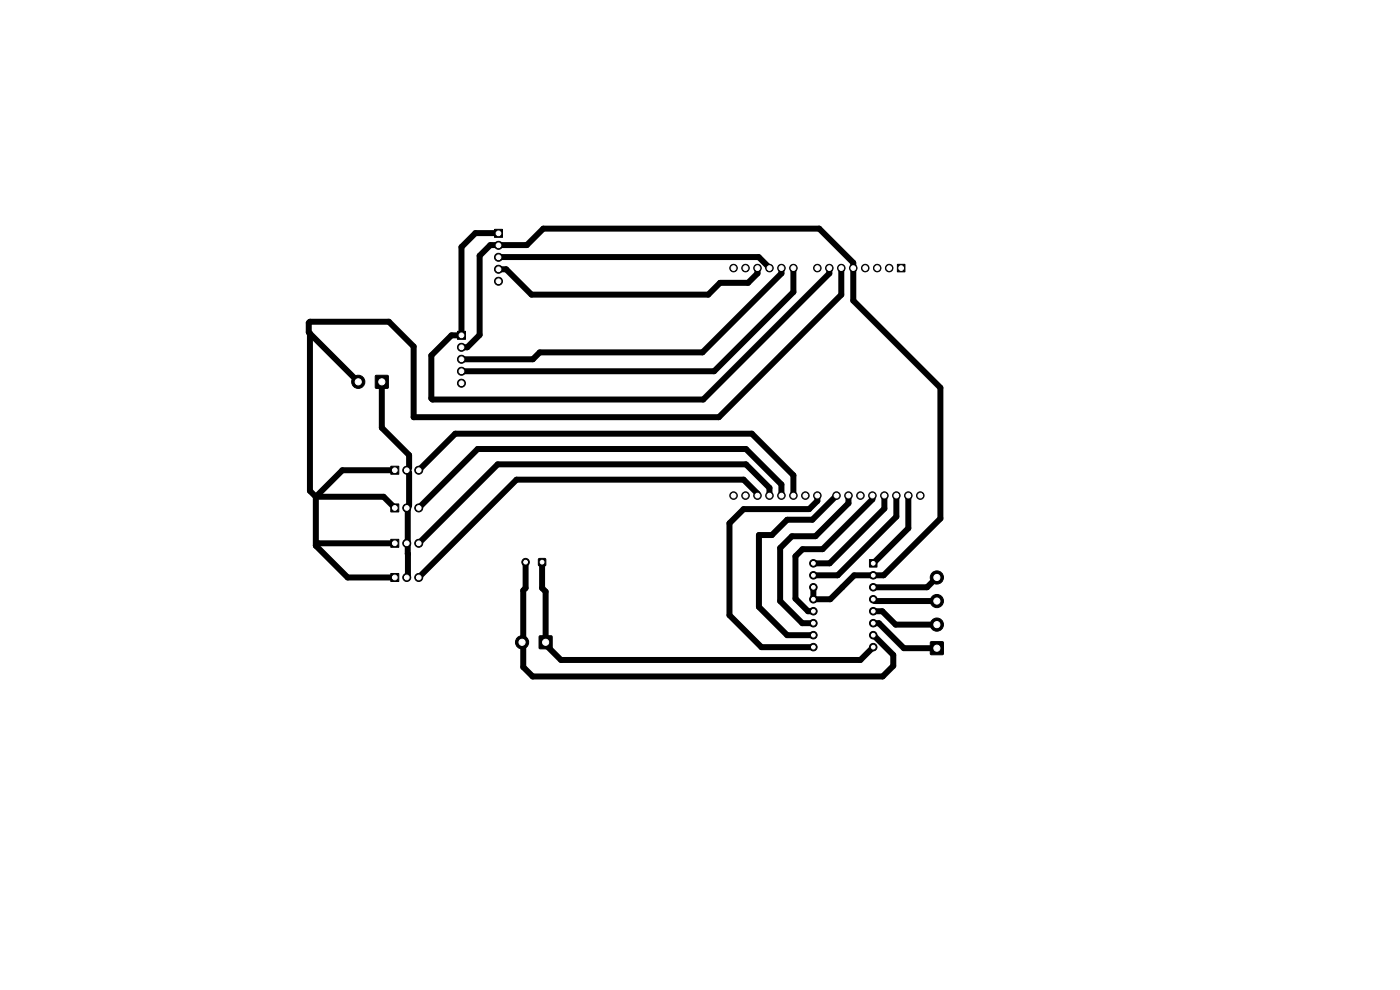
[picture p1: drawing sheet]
<svg xmlns="http://www.w3.org/2000/svg" width="297mm" height="210mm" viewBox="0 0 297 210" stroke-linecap="round" stroke-linejoin="round" font-family="sans-serif">
<g fill="#000" stroke="#000" stroke-width=".21">
<path d="M104.9 48.7h1.7v1.7h-1.7zM190.4 56.1h1.6v1.6h-1.6zM79.7 79.7h2.6v2.6h-2.6zM97 70.3h1.7v1.7h-1.7zM82.9 98.9h1.7v1.7h-1.7zM82.9 114.4h1.7v1.7h-1.7zM82.9 106.9h1.7v1.7h-1.7zM114.3 118.5h1.4v1.5h-1.4zM82.9 121.7h1.7v1.7h-1.7zM114.4 134.9h2.7v2.7h-2.7zM184.5 118.7h1.6v1.6h-1.6zM197.4 136.2h2.7v2.6h-2.7z"/>
<circle cx="105.8" cy="52" r=".85"/>
<circle cx="105.8" cy="57.1" r=".85"/>
<circle cx="105.8" cy="59.7" r=".85"/>
<circle cx="105.8" cy="54.6" r=".85"/>
<circle cx="155.6" cy="56.9" r=".8"/>
<circle cx="158.2" cy="56.9" r=".8"/>
<circle cx="160.7" cy="56.9" r=".8"/>
<circle cx="163.2" cy="56.9" r=".8"/>
<circle cx="165.8" cy="56.9" r=".8"/>
<circle cx="168.3" cy="56.9" r=".8"/>
<circle cx="173.4" cy="56.9" r=".8"/>
<circle cx="175.9" cy="56.9" r=".8"/>
<circle cx="178.5" cy="56.9" r=".8"/>
<circle cx="181" cy="56.9" r=".8"/>
<circle cx="183.6" cy="56.9" r=".8"/>
<circle cx="186.1" cy="56.9" r=".8"/>
<circle cx="188.6" cy="56.9" r=".8"/>
<circle cx="97.9" cy="78.8" r=".85"/>
<circle cx="97.9" cy="76.2" r=".85"/>
<circle cx="97.9" cy="73.7" r=".85"/>
<circle cx="76" cy="81" r="1.4"/>
<circle cx="86.3" cy="99.7" r=".85"/>
<circle cx="88.8" cy="99.7" r=".85"/>
<circle cx="97.9" cy="81.3" r=".85"/>
<circle cx="86.3" cy="115.2" r=".85"/>
<circle cx="86.3" cy="107.7" r=".85"/>
<circle cx="88.8" cy="115.2" r=".85"/>
<circle cx="88.8" cy="107.7" r=".85"/>
<circle cx="111.5" cy="119.2" r=".8"/>
<circle cx="155.6" cy="105.1" r=".8"/>
<circle cx="158.2" cy="105.1" r=".8"/>
<circle cx="160.7" cy="105.1" r=".8"/>
<circle cx="163.2" cy="105.1" r=".8"/>
<circle cx="165.8" cy="105.1" r=".8"/>
<circle cx="168.3" cy="105.1" r=".8"/>
<circle cx="170.9" cy="105.1" r=".8"/>
<circle cx="172.6" cy="119.5" r=".8"/>
<circle cx="173.4" cy="105.1" r=".8"/>
<circle cx="177.5" cy="105.1" r=".8"/>
<circle cx="180" cy="105.1" r=".8"/>
<circle cx="182.5" cy="105.1" r=".8"/>
<circle cx="185.1" cy="105.1" r=".8"/>
<circle cx="187.6" cy="105.1" r=".8"/>
<circle cx="190.2" cy="105.1" r=".8"/>
<circle cx="192.7" cy="105.1" r=".8"/>
<circle cx="195.2" cy="105.1" r=".8"/>
<circle cx="86.3" cy="122.5" r=".85"/>
<circle cx="88.8" cy="122.5" r=".85"/>
<circle cx="110.8" cy="136.2" r="1.4"/>
<circle cx="172.6" cy="124.6" r=".8"/>
<circle cx="172.6" cy="122" r=".8"/>
<circle cx="172.6" cy="129.7" r=".8"/>
<circle cx="172.6" cy="134.7" r=".8"/>
<circle cx="172.6" cy="137.3" r=".8"/>
<circle cx="172.6" cy="127.1" r=".8"/>
<circle cx="172.6" cy="132.2" r=".8"/>
<circle cx="185.3" cy="124.6" r=".8"/>
<circle cx="185.3" cy="129.7" r=".8"/>
<circle cx="185.3" cy="132.2" r=".8"/>
<circle cx="185.3" cy="127.1" r=".8"/>
<circle cx="185.3" cy="134.7" r=".8"/>
<circle cx="185.3" cy="137.3" r=".8"/>
<circle cx="185.3" cy="122" r=".8"/>
<circle cx="198.8" cy="122.5" r="1.4"/>
<circle cx="198.8" cy="132.5" r="1.4"/>
<circle cx="198.8" cy="127.5" r="1.4"/>
</g>
<g fill="none" stroke="#000" stroke-width="1.3">
<path d="M105.8 54.6l55.2-.1 2.2 2.4M105.8 49.5h-4.9l-3 2.9v18.7h-2.1l-4.3 4.3v9.1l.3 .3h57.4l26.7-26.8v-1.1M160.7 56.9v1.1l-2 2h-5.9l-2.5 2.5h-37.5l-5.4-5.4h-1.6M165.8 56.9v1.1l-16.8 16.8h-34.5l-1.5 1.4h-15.1M168.3 56.9v5l-16.8 16.9h-53.6M178.5 56.9v5.6l-26 26h-64.7v-15l-5.3-5.2h-16.7l-.3 .2v2l10.5 10.5M65.8 70.8v33.3l1.2 1.3M97.9 73.7h1.2l2.7-2.6v-16.8l2.2-2.3h7.8l3.5-3.5h58.5l7.2 7.2v8.1l18.5 18.5v27.7l-12 12h-6.3l-5.1 5.1h-3.5v-2.5M81 81v9.8l5.8 5.7v2.8l-.5 .5 .5 .5v7l-.5 .5 .2 .2v7l-.2 .3 .2 .2v2v4.8l-.2 .2M83.8 99.8h-11.2l-5.6 5.6M88.8 99.8l7.8-7.8h62.9l8.8 8.8v4.3M67 115.8l6.8 6.7h10"/>
<path d="M67 105.4h14.4l2.4 2.4M67 105.4v10.4M83.8 115.3h-16.3l-.5 .5M111.5 119.3v5.5l-.5 .5v10.7l-.2 .3 .2 .2v5l2 2h74.3l2.2-2.2v-2.4l-4.2-4.2M115 119.3v5.5l.8 .7v10.8l.2 .2v.5l3 3h63.5l2.8-2.7M160.7 105.1v-.4l-2.9-2.9h-48.2l-20.8 20.7M163.2 105.1v-1.6l-4.9-5h-52.7l-16.8 16.8M165.8 105.1v-2.3l-7.5-7.5h-57l-12.5 12.5M173.4 105.1v1.2l-1.7 1.7h-13.9l-3 3v19.5l6.7 6.8h11.1M177.5 105.1l-5.2 5.2h-5.3l-3.2 3.2h-2.8v15.3l6 5.9h5.6M180 105.1v1.7l-7 7h-5l-2.5 2.5v11.2l4.7 4.7h2.4M185.1 105.1v.8l-10.6 10.6h-4.2l-1.5 1.5v9l2.6 2.7h1.2"/>
<path d="M187.6 105.1v2.8l-11.6 11.6h-3.4M190.2 105.1v4.5l-12.5 12.4h-5.1M192.7 105.1v7l-7.4 7.4M185.3 129.7h1.9l2.8 2.8h8.8M185.3 132.2h1.2l5.3 5.3h7M185.3 127.1l.3 .4h13.2M198.8 122.5l-2.1 2.1h-11.4"/>
</g>
<g fill="#fff" stroke="#fff" stroke-width=".21">
<circle cx="88.8" cy="122.5" r=".5"/>
<circle cx="86.3" cy="122.5" r=".5"/>
<circle cx="83.8" cy="122.5" r=".5"/>
<circle cx="111.5" cy="119.2" r=".4"/>
<circle cx="115" cy="119.2" r=".4"/>
<circle cx="195.2" cy="105.1" r=".5"/>
<circle cx="192.7" cy="105.1" r=".5"/>
<circle cx="190.2" cy="105.1" r=".5"/>
<circle cx="187.6" cy="105.1" r=".5"/>
<circle cx="185.1" cy="105.1" r=".5"/>
<circle cx="182.5" cy="105.1" r=".5"/>
<circle cx="180" cy="105.1" r=".5"/>
<circle cx="177.5" cy="105.1" r=".5"/>
<circle cx="173.4" cy="105.1" r=".5"/>
<circle cx="170.9" cy="105.1" r=".5"/>
<circle cx="168.3" cy="105.1" r=".5"/>
<circle cx="165.8" cy="105.1" r=".5"/>
<circle cx="163.2" cy="105.1" r=".5"/>
<circle cx="160.7" cy="105.1" r=".5"/>
<circle cx="158.2" cy="105.1" r=".5"/>
<circle cx="155.6" cy="105.1" r=".5"/>
<circle cx="155.6" cy="56.9" r=".5"/>
<circle cx="158.2" cy="56.9" r=".5"/>
<circle cx="160.7" cy="56.9" r=".5"/>
<circle cx="163.2" cy="56.9" r=".5"/>
<circle cx="165.8" cy="56.9" r=".5"/>
<circle cx="168.3" cy="56.9" r=".5"/>
<circle cx="173.4" cy="56.9" r=".5"/>
<circle cx="175.9" cy="56.9" r=".5"/>
<circle cx="178.5" cy="56.9" r=".5"/>
<circle cx="181" cy="56.9" r=".5"/>
<circle cx="183.6" cy="56.9" r=".5"/>
<circle cx="186.1" cy="56.9" r=".5"/>
<circle cx="188.6" cy="56.9" r=".5"/>
<circle cx="191.2" cy="56.9" r=".5"/>
<circle cx="97.9" cy="81.3" r=".5"/>
<circle cx="97.9" cy="78.8" r=".5"/>
<circle cx="97.9" cy="76.2" r=".5"/>
<circle cx="97.9" cy="73.7" r=".5"/>
<circle cx="97.9" cy="71.1" r=".5"/>
<circle cx="198.8" cy="122.5" r=".65"/>
<circle cx="198.8" cy="127.5" r=".65"/>
<circle cx="198.8" cy="132.5" r=".65"/>
<circle cx="198.8" cy="137.5" r=".65"/>
<circle cx="110.8" cy="136.2" r=".65"/>
<circle cx="115.8" cy="136.2" r=".65"/>
<circle cx="88.8" cy="115.3" r=".5"/>
<circle cx="86.3" cy="115.3" r=".5"/>
<circle cx="83.8" cy="115.3" r=".5"/>
<circle cx="172.6" cy="119.5" r=".4"/>
<circle cx="172.6" cy="122" r=".4"/>
<circle cx="172.6" cy="124.6" r=".4"/>
<circle cx="172.6" cy="127.1" r=".4"/>
<circle cx="172.6" cy="129.7" r=".4"/>
<circle cx="172.6" cy="132.2" r=".4"/>
<circle cx="172.6" cy="134.7" r=".4"/>
<circle cx="172.6" cy="137.3" r=".4"/>
<circle cx="185.3" cy="137.3" r=".4"/>
<circle cx="185.3" cy="134.7" r=".4"/>
<circle cx="185.3" cy="132.2" r=".4"/>
<circle cx="185.3" cy="129.7" r=".4"/>
<circle cx="185.3" cy="127.1" r=".4"/>
<circle cx="185.3" cy="124.6" r=".4"/>
<circle cx="185.3" cy="122" r=".4"/>
<circle cx="185.3" cy="119.5" r=".4"/>
<circle cx="81" cy="81" r=".65"/>
<circle cx="76" cy="81" r=".65"/>
<circle cx="83.8" cy="99.8" r=".5"/>
<circle cx="86.3" cy="99.8" r=".5"/>
<circle cx="88.8" cy="99.8" r=".5"/>
<circle cx="105.8" cy="49.5" r=".5"/>
<circle cx="105.8" cy="52" r=".5"/>
<circle cx="105.8" cy="54.6" r=".5"/>
<circle cx="105.8" cy="57.1" r=".5"/>
<circle cx="105.8" cy="59.7" r=".5"/>
<circle cx="83.8" cy="107.7" r=".5"/>
<circle cx="86.3" cy="107.7" r=".5"/>
<circle cx="88.8" cy="107.7" r=".5"/>
</g>
</svg>
